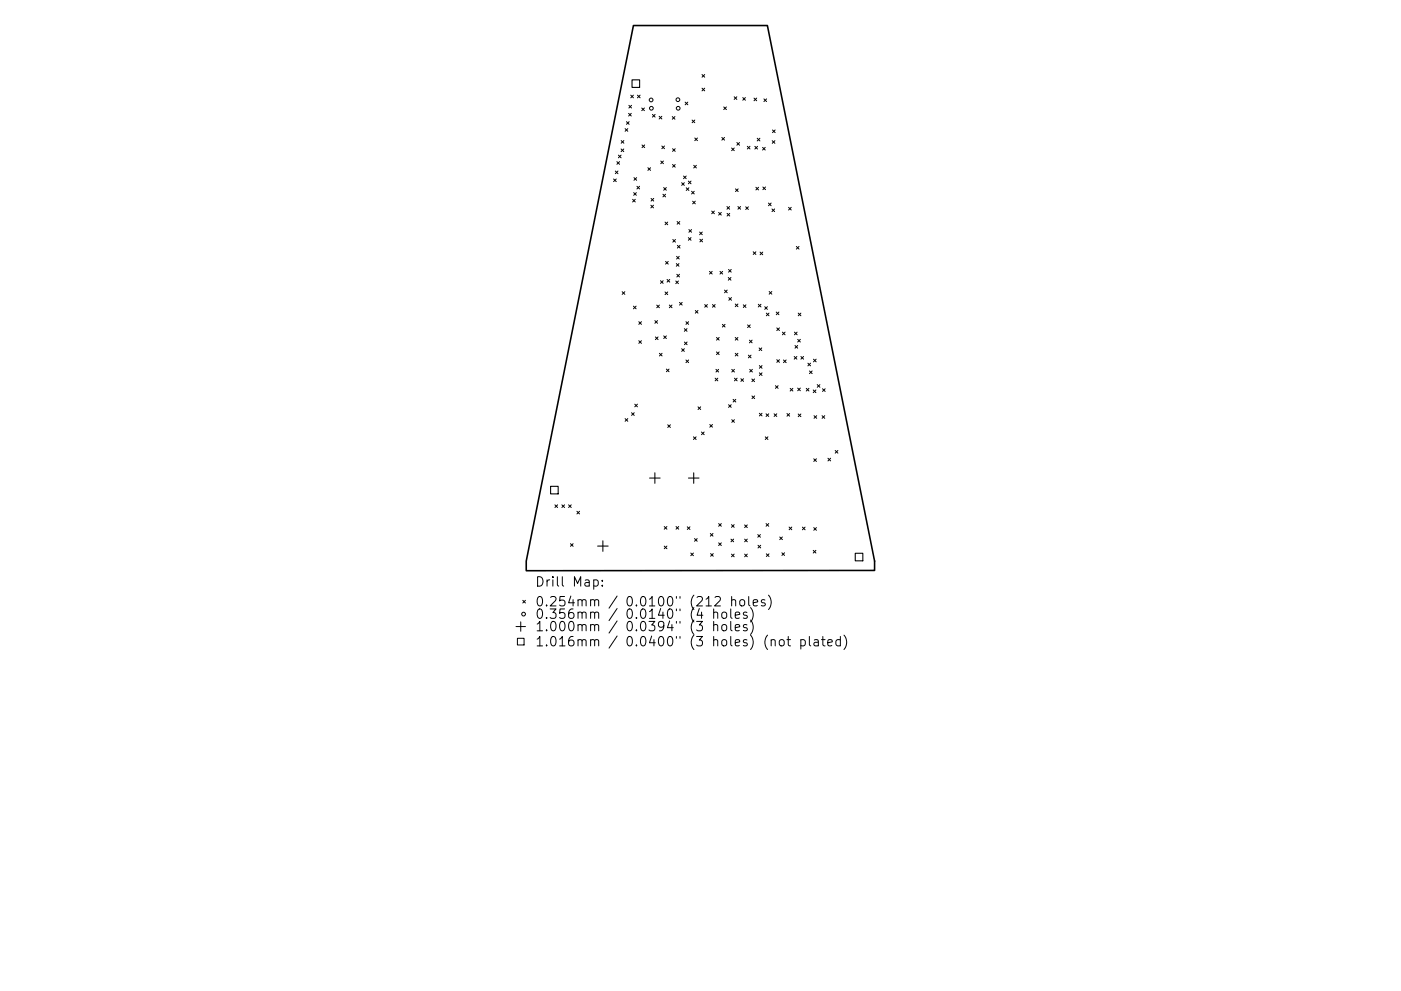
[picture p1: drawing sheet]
<svg xmlns="http://www.w3.org/2000/svg" width="297mm" height="210mm" viewBox="0 0 297 210" stroke-linecap="round" stroke-linejoin="round" font-family="sans-serif">
<defs><g id="words">
<g font-size="2.8">
<text x="113.4" y="124.5">Drill Map:</text>
<text x="113.4" y="128.7">0.254mm / 0.0100&quot; (212 holes)</text>
<text x="113.4" y="131.3">0.356mm / 0.0140&quot; (4 holes)</text>
<text x="113.4" y="133.9">1.000mm / 0.0394&quot; (3 holes)</text>
<text x="113.4" y="137.1">1.016mm / 0.0400&quot; (3 holes) (not plated)</text>
</g>
</g></defs>
<path d="M134.3 5.4h28.4l22.7 113.6v2l-73.8 .1v-2.1z" fill="none" stroke="#000" stroke-width=".34"/>
<g fill="none" stroke="#000" stroke-width=".21">
<path d="M148.8 15.8l.6 .6M148.8 18.7l.6 .6M149.4 15.8l-.6 .6M149.4 18.7l-.6 .6M130.1 38l.6 .5M130.5 36.3l.5 .6M130.7 38l-.6 .5M130.8 34.3l.6 .6M131 36.3l-.5 .6M131.1 32.9l.6 .6M131.4 34.3l-.6 .6M131.7 32.9l-.6 .6"/>
<path d="M131.7 31.6l.6 .6M131.7 29.8l.6 .6M132.3 31.6l-.6 .6M132.3 29.8l-.6 .6M132.5 27.3l.6 .6M132.8 25.8l.6 .6M133.1 27.3l-.6 .6M133.3 24.1l.5 .5M133.3 22.3l.6 .6M133.4 25.8l-.6 .6M133.7 20.2l.6 .6M133.8 24.1l-.5 .5"/>
<path d="M133.9 22.3l-.6 .6M134.3 20.2l-.6 .6M134.4 37.7l.6 .6M135 37.7l-.6 .6M135 39.5l.6 .6M135.2 20.2l.5 .6M135.6 39.5l-.6 .6M135.7 20.2l-.5 .6M136.1 22.9l.5 .6M136.1 30.8l.6 .5M136.6 22.9l-.5 .6M136.7 30.8l-.6 .5"/>
<path d="M137.4 35.6l.5 .6M137.9 35.6l-.5 .6M138.3 24.3l.6 .5M138.9 24.3l-.6 .5M139.8 24.7l.5 .5M140.1 34.2l.6 .5M140.3 24.7l-.5 .5M140.3 31l.6 .5M140.7 34.2l-.6 .5M140.7 39.8l.6 .6M140.9 31l-.6 .5M141.3 39.8l-.6 .6"/>
<path d="M142.5 24.7l.6 .6M142.6 31.5l.6 .6M142.6 34.9l.6 .6M143.1 24.7l-.6 .6M143.2 31.5l-.6 .6M143.2 34.9l-.6 .6M144.5 38.8l.6 .5M144.9 37.3l.6 .6M145.1 38.8l-.6 .5M145.3 21.7l.5 .5M145.5 37.3l-.6 .6M145.5 39.8l.6 .6"/>
<path d="M145.8 21.7l-.5 .5M145.9 38.4l.6 .6M146.1 39.8l-.6 .6M146.5 38.4l-.6 .6M146.7 25.5l.6 .5M147.1 35.1l.5 .5M147.3 25.5l-.6 .5M147.3 29.3l.6 .5M147.6 35.1l-.5 .5M147.9 29.3l-.6 .5M153 29.2l.6 .5M153.4 22.7l.6 .6"/>
<path d="M153.6 29.2l-.6 .5M154 22.7l-.6 .6M155.1 31.4l.6 .6M155.7 20.5l.5 .6M155.7 31.4l-.6 .6M156.2 20.5l-.5 .6M156.2 30.2l.6 .6M156.8 30.2l-.6 .6M157.5 20.7l.5 .6M158 20.7l-.5 .6M158.4 31l.6 .6M159 31l-.6 .6"/>
<path d="M159.9 20.8l.5 .6M160 31.1l.6 .5M160.3 39.7l.5 .6M160.4 20.8l-.5 .6M160.5 29.3l.6 .6M160.6 31.1l-.6 .5M160.8 39.7l-.5 .6M161.1 29.3l-.6 .6M161.7 31.3l.5 .5M161.7 39.7l.6 .5M162 21l.5 .6M162.2 31.3l-.5 .5"/>
<path d="M162.3 39.7l-.6 .5M162.5 21l-.5 .6M163.7 29.8l.6 .6M163.8 27.6l.6 .5M164.3 29.8l-.6 .6M164.4 27.6l-.6 .5M134.1 42.3l.6 .6M134.4 40.9l.5 .5M134.7 42.3l-.6 .6M134.9 40.9l-.5 .5M138 43.5l.6 .6M138 42.1l.6 .6"/>
<path d="M138.6 43.5l-.6 .6M138.6 42.1l-.6 .6M140 59.6l.6 .5M140.5 41.2l.6 .6M140.6 59.6l-.6 .5M141 47.1l.6 .6M141.1 41.2l-.6 .6M141.1 55.5l.6 .5M141.4 59.3l.6 .6M141.6 47.1l-.6 .6M141.7 55.5l-.6 .5M142 59.3l-.6 .6"/>
<path d="M142.6 50.8l.6 .6M143.2 50.8l-.6 .6M143.3 59.6l.5 .6M143.4 55.9l.6 .6M143.4 54.4l.6 .6M143.5 58.2l.6 .6M143.6 47l.5 .6M143.6 52.1l.6 .5M143.8 59.6l-.5 .6M144 55.9l-.6 .6M144 54.4l-.6 .6M144.1 58.2l-.6 .6"/>
<path d="M144.1 47l-.5 .6M144.2 52.1l-.6 .5M145.9 50.4l.6 .6M146.1 48.7l.5 .6M146.5 50.4l-.6 .6M146.6 48.7l-.5 .6M146.6 40.6l.6 .6M146.9 42.7l.5 .6M147.2 40.6l-.6 .6M147.4 42.7l-.5 .6M148.3 49.2l.6 .6M148.4 50.8l.6 .5"/>
<path d="M148.9 49.2l-.6 .6M149 50.8l-.6 .5M150.4 57.6l.6 .5M150.9 44.8l.6 .5M151 57.6l-.6 .5M151.5 44.8l-.6 .5M152.4 45.1l.5 .5M152.6 57.6l.6 .5M152.9 45.1l-.5 .5M153.2 57.6l-.6 .5M154.1 43.8l.6 .6M154.2 45.3l.5 .5"/>
<path d="M154.4 58.9l.6 .5M154.5 57.2l.5 .5M154.7 43.8l-.6 .6M154.7 45.3l-.5 .5M155 58.9l-.6 .5M155 57.2l-.5 .5M155.9 40.1l.6 .5M156.5 43.8l.5 .6M156.5 40.1l-.6 .5M157 43.8l-.5 .6M158.1 43.9l.6 .5M158.7 43.9l-.6 .5"/>
<path d="M159.7 53.4l.6 .6M160.3 53.4l-.6 .6M161.1 53.5l.6 .6M161.7 53.5l-.6 .6M162.9 43.1l.6 .6M163.5 43.1l-.6 .6M163.7 44.3l.5 .6M164.2 44.3l-.5 .6M167.2 44l.6 .6M167.8 44l-.6 .6M168.8 52.3l.6 .6M169.4 52.3l-.6 .6"/>
<path d="M131.9 61.9l.6 .6M132.5 61.9l-.6 .6M134.3 65l.6 .5M134.9 65l-.6 .5M135.4 72.3l.6 .6M135.4 68.3l.6 .5M136 72.3l-.6 .6M136 68.3l-.6 .5M138.8 68l.6 .6M139 71.5l.5 .6M139.2 64.7l.6 .6M139.4 68l-.6 .6"/>
<path d="M139.5 71.5l-.5 .6M139.8 64.7l-.6 .6M139.8 75l.6 .5M140.4 75l-.6 .5M140.7 71.3l.6 .5M141 61.9l.6 .6M141.3 71.3l-.6 .5M141.3 78.3l.6 .6M141.6 61.9l-.6 .6M141.9 78.3l-.6 .6M141.9 64.7l.6 .6M142.5 64.7l-.6 .6"/>
<path d="M144.1 64.2l.5 .5M144.5 74l.6 .6M144.6 64.2l-.5 .5M145.1 74l-.6 .6M145.1 69.7l.6 .6M145.1 72.6l.6 .5M145.4 68.3l.6 .5M145.4 76.4l.6 .5M145.7 69.7l-.6 .6M145.7 72.6l-.6 .5M146 68.3l-.6 .5M146 76.4l-.6 .5"/>
<path d="M147.4 65.9l.6 .5M148 65.9l-.6 .5M149.4 64.6l.6 .6M150 64.6l-.6 .6M151.1 64.6l.5 .6M151.6 64.6l-.5 .6M151.8 78.4l.6 .5M151.9 74.7l.6 .5M151.9 71.6l.6 .6M152.4 78.4l-.6 .5M152.5 71.6l-.6 .6M152.5 74.7l-.6 .5"/>
<path d="M153.2 68.8l.5 .6M153.6 61.5l.6 .6M153.7 68.8l-.5 .6M154.2 61.5l-.6 .6M154.5 63.1l.6 .6M155.1 63.1l-.6 .6M155.1 78.4l.6 .5M155.7 78.4l-.6 .5M155.9 64.5l.6 .6M155.9 71.6l.6 .6M155.9 75l.6 .5M156.5 64.5l-.6 .6"/>
<path d="M156.5 71.6l-.6 .6M156.5 75l-.6 .5M157.6 64.7l.6 .5M158.2 64.7l-.6 .5M158.5 68.9l.6 .6M158.7 75.4l.5 .5M158.9 72.2l.6 .5M159 78.4l.5 .5M159.1 68.9l-.6 .6M159.2 75.4l-.5 .5M159.5 72.2l-.6 .5M159.5 78.4l-.5 .5"/>
<path d="M160.8 64.6l.5 .5M160.9 73.8l.6 .6M161 77.6l.6 .5M161 79.1l.6 .6M161.3 64.6l-.5 .5M161.5 73.8l-.6 .6M161.6 77.6l-.6 .5M161.6 79.1l-.6 .6M162.1 65.1l.6 .5M162.5 66.4l.5 .6M162.7 65.1l-.6 .5M163 66.4l-.5 .6"/>
<path d="M163.1 61.8l.5 .6M163.6 61.8l-.5 .6M164.6 66.2l.5 .6M164.7 69.6l.6 .5M164.7 76.3l.6 .6M165.1 66.2l-.5 .6M165.3 69.6l-.6 .5M165.3 76.3l-.6 .6M165.9 70.5l.6 .5M166.1 76.4l.6 .5M166.5 70.5l-.6 .5M166.7 76.4l-.6 .5"/>
<path d="M168.4 75.6l.6 .6M168.4 70.5l.6 .5M168.6 73.3l.5 .6M169 75.6l-.6 .6M169 70.5l-.6 .5M169.1 72l.6 .6M169.1 73.3l-.5 .6M169.2 66.4l.6 .6M169.7 72l-.6 .6M169.8 66.4l-.6 .6M169.8 75.6l.6 .6M170.4 75.6l-.6 .6"/>
<path d="M171.3 77.1l.6 .5M171.6 78.7l.6 .6M171.9 77.1l-.6 .5M172.2 78.7l-.6 .6M172.5 76.2l.5 .6M173 76.2l-.5 .6M132.5 88.8l.6 .6M133.1 88.8l-.6 .6M133.9 87.6l.6 .5M134.5 87.6l-.6 .5M134.6 85.7l.6 .6M135.2 85.7l-.6 .6"/>
<path d="M141.6 90.1l.5 .6M142.1 90.1l-.5 .6M147 92.7l.6 .5M147.6 92.7l-.6 .5M148 86.3l.6 .6M148.6 86.3l-.6 .6M148.7 91.7l.6 .5M149.3 91.7l-.6 .5M150.5 90.1l.6 .5M151.1 90.1l-.6 .5M151.6 80.2l.6 .6M152.2 80.2l-.6 .6"/>
<path d="M154.5 85.9l.5 .5M155 85.9l-.5 .5M155.1 89l.6 .6M155.4 84.7l.6 .6M155.7 89l-.6 .6M155.7 80.2l.6 .6M156 84.7l-.6 .6M156.3 80.2l-.6 .6M157.1 80.4l.5 .5M157.6 80.4l-.5 .5M159.4 80.4l.6 .6M159.4 84l.6 .6"/>
<path d="M160 80.4l-.6 .6M160 84l-.6 .6M161 87.7l.6 .5M161.6 87.7l-.6 .5M162.2 92.7l.6 .5M162.4 87.8l.6 .6M162.8 92.7l-.6 .5M163 87.8l-.6 .6M164.1 87.8l.6 .6M164.4 81.8l.6 .6M164.7 87.8l-.6 .6M165 81.8l-.6 .6"/>
<path d="M166.9 87.7l.5 .6M167.4 87.7l-.5 .6M167.5 82.4l.6 .6M168.1 82.4l-.6 .6M169.1 82.3l.6 .6M169.2 87.8l.6 .6M169.7 82.3l-.6 .6M169.8 87.8l-.6 .6M170.9 82.4l.6 .6M171.5 82.4l-.6 .6M172.4 82.7l.6 .6M172.5 97.3l.6 .6"/>
<path d="M172.6 88.2l.6 .6M173 82.7l-.6 .6M173.1 97.3l-.6 .6M173.2 88.2l-.6 .6M173.3 81.6l.5 .6M173.8 81.6l-.5 .6M174.3 88.2l.6 .6M174.4 82.5l.6 .5M174.9 88.2l-.6 .6M175 82.5l-.6 .5M175.5 97.2l.6 .6M176.1 97.2l-.6 .6"/>
<path d="M177.1 95.6l.5 .5M177.6 95.6l-.5 .5M117.7 107.1l.5 .6M118.2 107.1l-.5 .6M119.1 107.1l.6 .6M119.7 107.1l-.6 .6M120.5 107.1l.6 .6M120.9 115.3l.6 .6M121.1 107.1l-.6 .6M121.5 115.3l-.6 .6M122.3 108.5l.6 .5M122.9 108.5l-.6 .5"/>
<path d="M140.8 111.7l.6 .6M140.8 115.9l.6 .5M141.4 111.7l-.6 .6M141.4 115.9l-.6 .5M143.3 111.7l.6 .6M143.9 111.7l-.6 .6M145.7 111.8l.6 .5M146.3 111.8l-.6 .5M146.5 117.3l.5 .6M147 117.3l-.5 .6M147.3 114.3l.5 .5M147.8 114.3l-.5 .5"/>
<path d="M150.6 113.2l.6 .6M150.7 117.4l.5 .6M151.2 113.2l-.6 .6M151.2 117.4l-.5 .6M152.4 111.1l.5 .6M152.4 115.2l.5 .5M152.9 111.1l-.5 .6M152.9 115.2l-.5 .5M155 114.4l.5 .5M155.1 111.3l.6 .6M155.1 117.6l.6 .5M155.5 114.4l-.5 .5"/>
<path d="M155.7 111.3l-.6 .6M155.7 117.6l-.6 .5M157.9 111.4l.5 .5M157.9 114.4l.5 .5M157.9 117.6l.5 .5M158.4 111.4l-.5 .5M158.4 114.4l-.5 .5M158.4 117.6l-.5 .5M160.7 113.4l.5 .6M160.7 115.7l.6 .6M161.2 113.4l-.5 .6M161.3 115.7l-.6 .6"/>
<path d="M162.4 111.1l.6 .6M162.5 117.5l.5 .6M163 111.1l-.6 .6M163 117.5l-.5 .6M165.3 113.9l.6 .6M165.8 117.3l.5 .5M165.9 113.9l-.6 .6M166.3 117.3l-.5 .5M167.3 111.8l.6 .6M167.9 111.8l-.6 .6M170.1 111.8l.6 .6M170.7 111.8l-.6 .6"/>
<path d="M172.4 116.8l.6 .5M172.5 111.9l.6 .6M173 116.8l-.6 .5M173.1 111.9l-.6 .6M109.4 132.9h2M109.7 135.4h1.4v1.4h-1.4zM110.4 131.9v2M110.8 127.4l.6 .5M111.4 127.4l-.6 .5M125.9 123.1l.6-.1 .3 .4v.6l-.2 .3h-.7M127.7 124.2v.2M127.7 123.1v.2"/>
<path d="M151.3 130.1a.5 .5 0 0 1 .9 0v1.1M151.3 132.7a.5 .5 0 0 1 .9 .1v1M151.3 129.2v2M151.3 131.8v2M151.6 126.7l.3-.1 .7 .1a.54 .54 0 0 1 0 .7l-1.1 1.2h1.2M153.1 130.1a.54 .54 0 0 1 .6-.2 .54 .54 0 0 1 .4 .3v.6a.54 .54 0 0 1-.5 .4 .54 .54 0 0 1-.6-.4zM153.1 132.7a.54 .54 0 0 1 .6-.2 .54 .54 0 0 1 .4 .4v.6a.54 .54 0 0 1-.5 .4 .54 .54 0 0 1-.6-.4zM154.9 129.2v1.7l.3 .3M154.9 131.8v1.8l.3 .2M155.1 127.4l.3-.2 .5 .1 .1 1.3M155.1 126.6v2M155.9 130.5l.9-.2-.1-.3-.5-.1-.3 .2 .1 1h.7"/>
<path d="M155.9 133.2l.9-.2-.1-.4-.5-.1-.3 .3 .1 .9h.7M156.9 127.4l.3-.2a.54 .54 0 0 1 .7 .4v.6a.54 .54 0 0 1-.5 .4 .54 .54 0 0 1-.6-.4zM158.4 130l-.5-.1-.3 .2 .1 .3 .7 .2v.5h-.8M158.4 132.6l-.5-.1-.3 .3 .1 .3 .7 .2v.4h-.8M158.7 126.6v1.7l.3 .3M159.1 128.9a2.29 2.29 0 0 1 0 3.1M159.1 131.6a2.29 2.29 0 0 1 0 3M159.7 127.9l.9-.2v-.4l-.6-.1-.3 .3 .1 1h.8M162.2 127.3l-.5-.1-.3 .3 .1 .3 .7 .2v.5h-.8M162.9 126.3a2.29 2.29 0 0 1 0 3M163.5 135.9a.5 .5 0 0 1 .9 .1v1M165.3 135.9a.54 .54 0 0 1 .6-.2 .54 .54 0 0 1 .4 .4v.6a.54 .54 0 0 1-.6 .4 .54 .54 0 0 1-.5-.4z"/>
<path d="M166.8 135.7h.8M167.1 135v1.8l.1 .1 .4 .1M169.8 135.8l.6-.1 .3 .4v.6l-.1 .2h-.8M169.8 135.7v2M171.6 135v1.8l.3 .2M172.6 135.8h.8l.1 1.2M173.5 136.2l-.7 .1a.39 .39 0 0 0-.3 .4 .39 .39 0 0 0 .3 .3l.7-.1M174.2 135.7h.7M174.5 135v1.8l.1 .1 .3 .1M175.5 136.4l1-.2-.1-.4-.6-.1-.3 .3 .1 .9h.8M178.2 135.8l-.6-.1-.4 .4v.6l.2 .2h.8M178.2 135v2"/>
<path d="M178.9 134.8a2.29 2.29 0 0 1 0 3"/>
<circle cx="138" cy="21.2" r=".4"/>
<circle cx="138.1" cy="23" r=".4"/>
<circle cx="143.7" cy="21.2" r=".4"/>
<circle cx="143.8" cy="23" r=".4"/>
<circle cx="111" cy="130.3" r=".4"/>
</g>
<path d="M126.7 115.9h2.2M127.8 114.7v2.3M137.7 101.4h2.3M138.8 100.3v2.2M146 101.4h2.2M147.1 100.3v2.2" fill="none" stroke="#000" stroke-width=".22"/>
<path d="M134 16.9h1.6v1.6h-1.6zM116.7 103.2h1.6v1.6h-1.6zM181.3 117.4h1.6v1.6h-1.6z" fill="none" stroke="#000" stroke-width=".23"/>
<use href="#words"/>
</svg>
